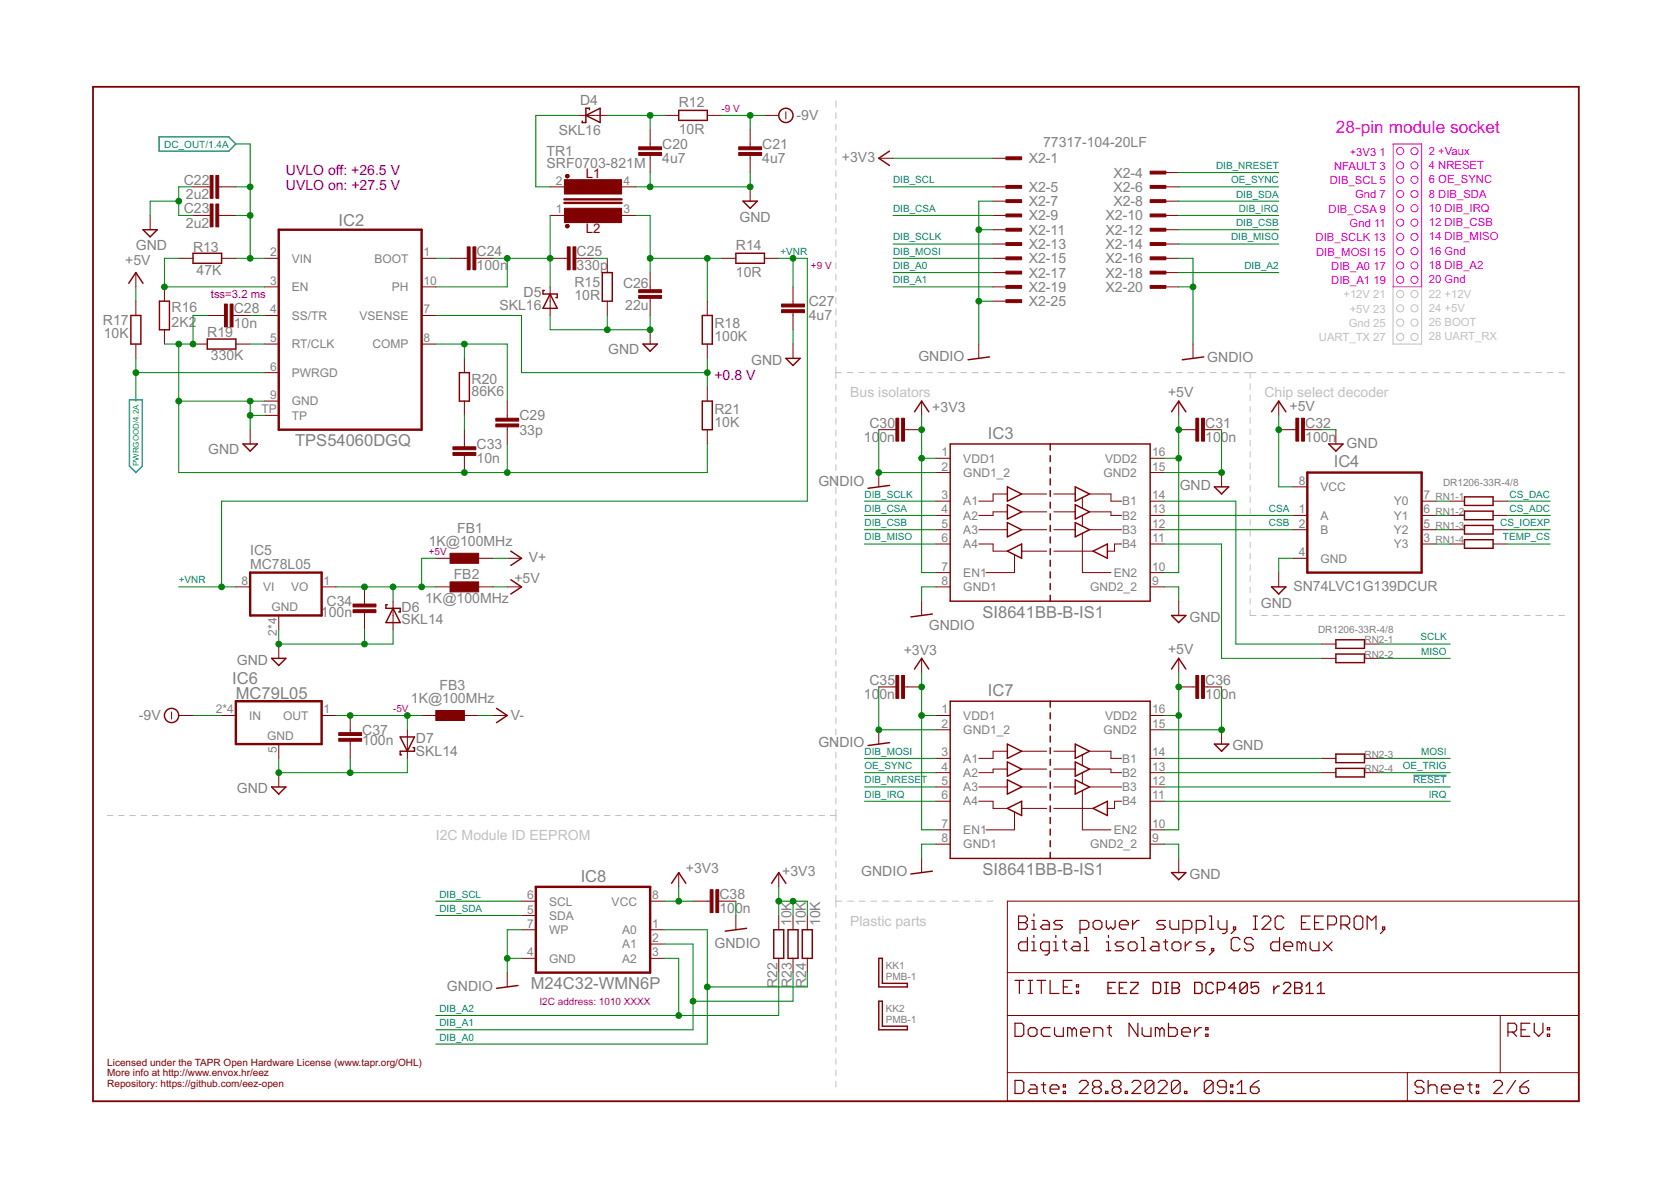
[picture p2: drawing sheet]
<svg xmlns="http://www.w3.org/2000/svg" width="297mm" height="210mm" viewBox="0 0 297 210" stroke-linecap="round" stroke-linejoin="round" font-family="sans-serif">
<defs><g id="words">
<text font-size="3.1" fill="#f0f" x="237.5" y="23.7">28-pin module socket</text>
<g font-size="2.9" fill="#808080">
<text x="60.2" y="40.1">IC2</text>
<text x="52.5" y="79.2">TPS54060DGQ</text>
<text x="175.6" y="78.1">IC3</text>
<text x="237.1" y="83">IC4</text>
<text x="174.7" y="109.8">SI8641BB-B-IS1</text>
<text x="41.3" y="121.6">IC6</text>
<text x="41.9" y="124.2">MC79L05</text>
<text x="175.6" y="123.8">IC7</text>
<text x="174.7" y="155.5">SI8641BB-B-IS1</text>
<text x="103.2" y="156.8">IC8</text>
<text x="94.3" y="175.8">M24C32-WMN6P</text>
</g>
<g font-size="2.5" fill="#808080">
<text x="99.3" y="23.9">SKL16</text>
<text x="103.1" y="18.6">D4</text>
<text x="120.7" y="23.8">10R</text>
<text x="120.7" y="19">R12</text>
<text x="141.6" y="21.4">-9V</text>
<text x="97.2" y="29.8">SRF0703-821M</text>
<text x="97.2" y="27.7">TR1</text>
<text x="117.7" y="29">4u7</text>
<text x="117.7" y="26.5">C20</text>
<text x="135.5" y="29">4u7</text>
<text x="135.5" y="26.5">C21</text>
<text x="149.7" y="28.8">+3V3</text>
<text x="182.9" y="29">X2-1</text>
<text x="185.4" y="26.1">77317-104-20LF</text>
<text x="32.7" y="32.8">C22</text>
<text x="33.1" y="35.4">2u2</text>
<text x="182.9" y="34.1">X2-5</text>
<text x="197.9" y="31.6">X2-4</text>
<text x="197.9" y="34.1">X2-6</text>
<text x="32.7" y="37.9">C23</text>
<text x="33.1" y="40.4">2u2</text>
<text x="131.4" y="39.4">GND</text>
<text x="182.9" y="36.6">X2-7</text>
<text x="182.9" y="39.2">X2-9</text>
<text x="182.9" y="41.7">X2-11</text>
<text x="196.5" y="39.2">X2-10</text>
<text x="196.5" y="41.7">X2-12</text>
<text x="197.9" y="36.6">X2-8</text>
<text x="22.2" y="47.2">+5V</text>
<text x="24.1" y="44.5">GND</text>
<text x="34.3" y="44.7">R13</text>
<text x="84.7" y="45.5">C24</text>
<text x="102.5" y="45.5">C25</text>
<text x="130.8" y="44.4">R14</text>
<text x="182.9" y="44.3">X2-13</text>
<text x="182.9" y="46.8">X2-15</text>
<text x="196.5" y="44.3">X2-14</text>
<text x="196.5" y="46.8">X2-16</text>
<text x="34.9" y="48.8">47K</text>
<text x="84.7" y="48.1">100n</text>
<text x="93.1" y="52.8">D5</text>
<text x="102.1" y="53.3">10R</text>
<text x="102.1" y="51.1">R15</text>
<text x="102.5" y="48.1">330p</text>
<text x="110.7" y="51.2">C26</text>
<text x="130.8" y="49.2">10R</text>
<text x="182.9" y="49.3">X2-17</text>
<text x="182.9" y="51.9">X2-19</text>
<text x="196.5" y="49.3">X2-18</text>
<text x="196.5" y="51.9">X2-20</text>
<text x="18.3" y="57.7">R17</text>
<text x="18.4" y="60">10K</text>
<text x="30.5" y="58.1">2K2</text>
<text x="30.5" y="55.5">R16</text>
<text x="36.8" y="60">R19</text>
<text x="41.5" y="58.2">10n</text>
<text x="41.5" y="55.7">C28</text>
<text x="88.8" y="55">SKL16</text>
<text x="111.2" y="55">22u</text>
<text x="127" y="58.4">R18</text>
<text x="143.8" y="57">4u7</text>
<text x="143.8" y="54.4">C27</text>
<text x="182.9" y="54.4">X2-25</text>
<text x="37.5" y="64.1">330K</text>
<text x="108.1" y="62.9">GND</text>
<text x="127" y="60.6">100K</text>
<text x="133.5" y="64.8">GND</text>
<text x="163.3" y="64.2">GNDIO</text>
<text x="214.6" y="64.3">GNDIO</text>
<text x="83.8" y="70.4">86K6</text>
<text x="83.8" y="68.2">R20</text>
<text x="207.6" y="70.5">+5V</text>
<text x="92.3" y="77.3">33p</text>
<text x="92.3" y="74.7">C29</text>
<text x="127" y="75.9">10K</text>
<text x="127" y="73.6">R21</text>
<text x="154.6" y="76">C30</text>
<text x="165.7" y="73.2">+3V3</text>
<text x="214.2" y="76">C31</text>
<text x="229.2" y="73.1">+5V</text>
<text x="232" y="76">C32</text>
<text x="37" y="80.7">GND</text>
<text x="84.7" y="82.3">10n</text>
<text x="84.7" y="79.8">C33</text>
<text x="153.6" y="78.5">10</text>
<text x="156.3" y="78.5">0n</text>
<text x="214.2" y="78.5">100n</text>
<text x="232" y="78.5">100n</text>
<text x="239.4" y="79.6">GND</text>
<text x="145.5" y="86.4">GNDIO</text>
<text x="209.7" y="87.2">GND</text>
<text x="81.3" y="94.7">FB1</text>
<text x="44.5" y="101.1">MC78L05</text>
<text x="44.5" y="98.6">IC5</text>
<text x="76.2" y="97.1">1K@100MHz</text>
<text x="94" y="99.9">V+</text>
<text x="58.1" y="107.7">C34</text>
<text x="75.6" y="107.2">1K@100MHz</text>
<text x="80.7" y="102.9">FB2</text>
<text x="91.4" y="103.6">+5V</text>
<text x="224.1" y="108">GND</text>
<text x="229.9" y="105">SN74LVC1G139DCUR</text>
<text x="57.1" y="109.6">100n</text>
<text x="71.4" y="110.9">SKL14</text>
<text x="71.4" y="108.8">D6</text>
<text x="165.1" y="111.9">GNDIO</text>
<text x="211.4" y="110.5">GND</text>
<text x="42.1" y="118.2">GND</text>
<text x="160.7" y="116.4">+3V3</text>
<text x="207.6" y="116.2">+5V</text>
<text x="73" y="125">1K@100MHz</text>
<text x="78.1" y="122.6">FB3</text>
<text x="153.6" y="124.2">10</text>
<text x="154.6" y="121.7">C35</text>
<text x="156.3" y="124.2">0n</text>
<text x="214.2" y="124.2">100n</text>
<text x="214.2" y="121.7">C36</text>
<text x="24.7" y="128.1">-9V</text>
<text x="64.4" y="130.6">C37</text>
<text x="90.8" y="128.1">V-</text>
<text x="64.4" y="132.5">100n</text>
<text x="73.9" y="134.4">SKL14</text>
<text x="73.9" y="132.1">D7</text>
<text x="145.5" y="132.8">GNDIO</text>
<text x="219.1" y="133.4">GND</text>
<text x="42.1" y="141">GND</text>
<text x="121.9" y="155.1">+3V3</text>
<text x="139.1" y="155.6">+3V3</text>
<text x="153.1" y="155.6">GNDIO</text>
<text x="127.9" y="159.8">C38</text>
<text x="211.4" y="156.2">GND</text>
<text x="127.9" y="162.3">100n</text>
<text x="140.7" y="164.6" transform="rotate(-90 140.7 164.6)">10K</text>
<text x="143.3" y="164.6" transform="rotate(-90 143.3 164.6)">10K</text>
<text x="145.8" y="164.6" transform="rotate(-90 145.8 164.6)">10K</text>
<text x="127" y="168.4">GNDIO</text>
<text x="79.4" y="176">GNDIO</text>
<text x="138.2" y="175.5" transform="rotate(-90 138.2 175.5)">R22</text>
<text x="140.7" y="175.5" transform="rotate(-90 140.7 175.5)">R23</text>
<text x="143.3" y="175.5" transform="rotate(-90 143.3 175.5)">R24</text>
</g>
<g font-size="2.5" fill="#800080">
<text x="50.8" y="31.2">UVLO off: +26.5 V</text>
<text x="50.8" y="33.8">UVLO on: +27.5 V</text>
<text x="127" y="67.5">+0.8 V</text>
</g>
<g font-size="2.5" fill="#c0c0c0">
<text x="151.1" y="70.5">Bus isolators</text>
<text x="224.8" y="70.5">Chip select decoder</text>
<text x="77.5" y="149.3">I2C Module ID EEPROM</text>
<text x="151.1" y="164.5">Plastic parts</text>
</g>
<g font-size="2.3" fill="#800000">
<text x="104.1" y="31.6">L1</text>
<text x="104.1" y="41.5">L2</text>
</g>
<g font-size="2.1" fill="#808080">
<text x="98.8" y="32.9">2</text>
<text x="110.9" y="32.9">4</text>
<text x="98.8" y="37.9">1</text>
<text x="110.9" y="37.9">3</text>
<text x="48" y="45.6">2</text>
<text x="51.9" y="46.7">VIN</text>
<text x="66.6" y="46.7">BOOT</text>
<text x="75.3" y="45.6">1</text>
<text x="48" y="50.6">3</text>
<text x="51.9" y="51.7">EN</text>
<text x="69.6" y="51.7">PH</text>
<text x="75.3" y="50.6">10</text>
<text x="48" y="55.7">4</text>
<text x="51.9" y="56.8">SS/TR</text>
<text x="63.9" y="56.8">VSENSE</text>
<text x="75.3" y="55.7">7</text>
<text x="48" y="60.8">5</text>
<text x="48" y="65.9">6</text>
<text x="51.9" y="61.9">RT/CLK</text>
<text x="66.2" y="61.9">COMP</text>
<text x="75.3" y="60.8">8</text>
<text x="48" y="70.9">9</text>
<text x="51.9" y="67">PWRGD</text>
<text x="46.5" y="73.5">TP</text>
<text x="51.9" y="72.1">GND</text>
<text x="51.9" y="74.6">TP</text>
<text x="167.4" y="81.1">1</text>
<text x="167.4" y="83.6">2</text>
<text x="171.2" y="82.2">VDD1</text>
<text x="196.4" y="82.2">VDD2</text>
<text x="204.8" y="83.6">15</text>
<text x="204.8" y="81.1">16</text>
<text x="167.4" y="88.7">3</text>
<text x="171.2" y="84.8">GND1_2</text>
<text x="171.2" y="89.8">A1</text>
<text x="196.2" y="84.8">GND2</text>
<text x="199.5" y="89.8">B1</text>
<text x="204.8" y="88.7">14</text>
<text x="230.9" y="86.2">8</text>
<text x="234.7" y="87.3">VCC</text>
<text x="247.7" y="89.8">Y0</text>
<text x="253.1" y="88.7">7</text>
<text x="167.4" y="91.3">4</text>
<text x="167.4" y="93.8">5</text>
<text x="171.2" y="92.4">A2</text>
<text x="171.2" y="94.9">A3</text>
<text x="199.5" y="94.9">B3</text>
<text x="199.5" y="92.4">B2</text>
<text x="204.8" y="93.8">12</text>
<text x="204.8" y="91.3">13</text>
<text x="230.9" y="91.3">1</text>
<text x="230.9" y="93.8">2</text>
<text x="234.7" y="92.4">A</text>
<text x="234.7" y="94.9">B</text>
<text x="247.7" y="92.4">Y1</text>
<text x="247.7" y="94.9">Y2</text>
<text x="253.1" y="91.3">6</text>
<text x="253.1" y="93.8">5</text>
<text x="167.4" y="96.3">6</text>
<text x="167.4" y="101.4">7</text>
<text x="171.2" y="97.5">A4</text>
<text x="199.5" y="97.5">B4</text>
<text x="204.8" y="101.4">10</text>
<text x="204.8" y="96.3">11</text>
<text x="230.9" y="98.9">4</text>
<text x="234.7" y="100">GND</text>
<text x="247.7" y="97.5">Y3</text>
<text x="253.1" y="96.3">3</text>
<text x="42.9" y="104">8</text>
<text x="46.8" y="105.1">VI</text>
<text x="51.7" y="105.1">VO</text>
<text x="57.5" y="104">1</text>
<text x="167.4" y="104">8</text>
<text x="171.2" y="102.5">EN1</text>
<text x="171.2" y="105.1">GND1</text>
<text x="193.8" y="105.1">GND2_2</text>
<text x="198" y="102.5">EN2</text>
<text x="204.8" y="104">9</text>
<text x="48.3" y="108.6">GND</text>
<text x="49.2" y="113" transform="rotate(-90 49.2 113)">2*4</text>
<text x="38.4" y="126.8">2*4</text>
<text x="44.3" y="127.9">IN</text>
<text x="47.5" y="131.5">GND</text>
<text x="50.3" y="127.9">OUT</text>
<text x="57.5" y="126.8">1</text>
<text x="167.4" y="126.8">1</text>
<text x="167.4" y="129.3">2</text>
<text x="171.2" y="127.9">VDD1</text>
<text x="171.2" y="130.5">GND1_2</text>
<text x="196.2" y="130.5">GND2</text>
<text x="196.4" y="127.9">VDD2</text>
<text x="204.8" y="129.3">15</text>
<text x="204.8" y="126.8">16</text>
<text x="49.2" y="133.8" transform="rotate(-90 49.2 133.8)">5</text>
<text x="167.4" y="134.4">3</text>
<text x="167.4" y="137">4</text>
<text x="171.2" y="135.5">A1</text>
<text x="199.5" y="135.5">B1</text>
<text x="204.8" y="137">13</text>
<text x="204.8" y="134.4">14</text>
<text x="167.4" y="139.5">5</text>
<text x="167.4" y="142">6</text>
<text x="171.2" y="138.1">A2</text>
<text x="171.2" y="140.6">A3</text>
<text x="171.2" y="143.2">A4</text>
<text x="199.5" y="143.2">B4</text>
<text x="199.5" y="140.6">B3</text>
<text x="199.5" y="138.1">B2</text>
<text x="204.8" y="142">11</text>
<text x="204.8" y="139.5">12</text>
<text x="167.4" y="147.1">7</text>
<text x="167.4" y="149.7">8</text>
<text x="171.2" y="148.2">EN1</text>
<text x="198" y="148.2">EN2</text>
<text x="204.8" y="149.7">9</text>
<text x="204.8" y="147.1">10</text>
<text x="171.2" y="150.8">GND1</text>
<text x="193.8" y="150.8">GND2_2</text>
<text x="93.7" y="159.8">6</text>
<text x="97.6" y="160.9">SCL</text>
<text x="108.7" y="160.9">VCC</text>
<text x="115.9" y="159.8">8</text>
<text x="93.7" y="162.4">5</text>
<text x="93.7" y="164.9">7</text>
<text x="97.6" y="163.5">SDA</text>
<text x="97.6" y="166">WP</text>
<text x="110.6" y="166">A0</text>
<text x="115.9" y="164.9">1</text>
<text x="115.9" y="167.4">2</text>
<text x="93.7" y="170">4</text>
<text x="97.6" y="171.1">GND</text>
<text x="110.6" y="171.1">A2</text>
<text x="110.6" y="168.6">A1</text>
<text x="115.9" y="170">3</text>
</g>
<g font-size="2" fill="#f0f">
<text x="239.9" y="27.6">+3V3</text>
<text x="245.2" y="27.6">1</text>
<text x="254" y="27.5">2 +Vaux</text>
<text x="236.4" y="32.7">DIB_SCL 5</text>
<text x="237.2" y="30.2">NFAULT 3</text>
<text x="240.9" y="35.3">Gnd 7</text>
<text x="254" y="32.6">6 OE_SYNC</text>
<text x="254" y="35.1">8 DIB_SDA</text>
<text x="254" y="30">4 NRESET</text>
<text x="236.2" y="37.8">DIB_CSA 9</text>
<text x="239.9" y="40.3">Gnd 11</text>
<text x="254" y="37.7">10 DIB_IRQ</text>
<text x="254" y="40.2">12 DIB_CSB</text>
<text x="233.9" y="42.9">DIB_SCLK 13</text>
<text x="234" y="45.4">DIB_MOSI 15</text>
<text x="236.6" y="48">DIB_A0</text>
<text x="244.1" y="48">17</text>
<text x="254" y="45.3">16 Gnd</text>
<text x="254" y="42.7">14 DIB_MISO</text>
<text x="254" y="47.8">18 DIB_A2</text>
<text x="236.6" y="50.5">DIB_A1</text>
<text x="244.1" y="50.5">19</text>
<text x="254" y="50.4">20 Gnd</text>
</g>
<text font-size="2" fill="#800080" x="37.5" y="52.9">tss=3.2 ms</text>
<g font-size="2" fill="#c0c0c0">
<text x="238.8" y="53">+12V 21</text>
<text x="254" y="52.9">22 +12V</text>
<text x="239.8" y="58.1">Gnd 25</text>
<text x="239.9" y="55.6">+5V 23</text>
<text x="254" y="55.4">24 +5V</text>
<text x="254" y="58">26 BOOT</text>
<text x="234.4" y="60.7">UART_TX 27</text>
<text x="254" y="60.5">28 UART_RX</text>
</g>
<g font-size="1.8" fill="#800080">
<text x="128.3" y="19.9">-9 V</text>
<text x="144.1" y="47.8">+9 V</text>
<text x="76.2" y="98.6">+5V</text>
<text x="69.9" y="126.5">-5V</text>
<text x="95.9" y="178.6">I2C address: 1010 XXXX</text>
</g>
<g font-size="1.8" fill="#008080">
<text x="29.2" y="26.2">DC_OUT/1.4A</text>
<text x="158.7" y="32.6">DIB_SCL</text>
<text x="216.2" y="30">DIB_NRESET</text>
<text x="218.8" y="32.6">OE_SYNC</text>
<text x="219.7" y="35.1">DIB_SDA</text>
<text x="158.7" y="37.7">DIB_CSA</text>
<text x="219.7" y="40.2">DIB_CSB</text>
<text x="220.2" y="37.7">DIB_IRQ</text>
<text x="138.7" y="45.3">+VNR</text>
<text x="158.7" y="47.8">DIB_A0</text>
<text x="158.7" y="42.7">DIB_SCLK</text>
<text x="158.7" y="45.3">DIB_MOSI</text>
<text x="218.8" y="42.7">DIB_MISO</text>
<text x="221.2" y="47.8">DIB_A2</text>
<text x="158.7" y="50.4">DIB_A1</text>
<text x="153.7" y="88.4">DIB_SCLK</text>
<text x="268.3" y="88.4">CS_DAC</text>
<text x="153.7" y="91">DIB_CSA</text>
<text x="153.7" y="93.5">DIB_CSB</text>
<text x="225.6" y="91">CSA</text>
<text x="225.6" y="93.5">CSB</text>
<text x="266.7" y="93.5">CS_IOEXP</text>
<text x="268.3" y="91">CS_ADC</text>
<text x="153.7" y="96.1">DIB_MISO</text>
<text x="267.2" y="96.1">TEMP_CS</text>
<text x="31.8" y="103.7">+VNR</text>
<text x="252.5" y="113.8">SCLK</text>
<text x="252.6" y="116.4">MISO</text>
<text x="153.7" y="134.1">DIB_MOSI</text>
<text x="153.7" y="136.7">OE_SYNC</text>
<text x="249.3" y="136.7">OE_TRIG</text>
<text x="252.6" y="134.1">MOSI</text>
<text x="153.7" y="141.8">DIB_IRQ</text>
<text x="153.7" y="139.2">DIB_NRESET</text>
<text x="251.2" y="139.2">RESET</text>
<text x="254" y="141.8">IRQ</text>
<text x="78.1" y="159.5">DIB_SCL</text>
<text x="78.1" y="162.1">DIB_SDA</text>
<text x="78.1" y="179.9">DIB_A2</text>
<text x="78.1" y="184.9">DIB_A0</text>
<text x="78.1" y="182.4">DIB_A1</text>
</g>
<g font-size="1.8" fill="#808080">
<text x="255.2" y="88.9">RN1-1</text>
<text x="256.5" y="86.4">DR1206-33R-4/8</text>
<text x="255.2" y="91.5">RN1-2</text>
<text x="255.2" y="94">RN1-3</text>
<text x="255.2" y="96.6">RN1-4</text>
<text x="234.3" y="112.4">DR1206-33R-4/8</text>
<text x="242.6" y="114.3">RN2-1</text>
<text x="242.6" y="116.9">RN2-2</text>
<text x="242.6" y="134.7">RN2-3</text>
<text x="242.6" y="137.2">RN2-4</text>
<text x="157.5" y="172.2">KK1</text>
<text x="157.5" y="174.1">PMB-1</text>
<text x="157.5" y="179.9">KK2</text>
<text x="157.5" y="181.8">PMB-1</text>
</g>
<g font-size="1.8" fill="#800000">
<text x="19.1" y="189.4">Licensed under the TAPR Open Hardware License (www.tapr.org/OHL)</text>
<text x="19.1" y="191.3">More info at http://www.envox.hr/eez</text>
<text x="19.1" y="193.2">Repository: https://github.com/eez-open</text>
</g>
<text font-size="1.4" fill="#008080" x="24.7" y="82.9" transform="rotate(-90 24.7 82.9)">PWRGOOD/4.2A</text>
</g></defs>
<g fill="none" stroke="#c0c0c0" stroke-width=".18">
<path d="M148.6 18v1M148.6 20v1.1M148.6 22.1v1M148.6 24.1v1.1M148.6 26.2v1M148.6 28.2v1.1M148.6 30.3v1M148.6 32.3v1.1M148.6 34.4v1M148.6 36.4v1.1M148.6 38.5v1M148.6 40.6v1"/>
<path d="M148.6 42.6v1M148.6 44.6v1.1M148.6 46.7v1.1M148.6 48.7v1.1M148.6 50.8v1.1M148.6 52.9v1M148.6 54.9v1.1M148.6 57v1M148.6 59v1.1M247.6 51v10.2h5.1v-10.2M148.6 61.1v1M148.6 63.1v1.1"/>
<path d="M148.6 65.2v2.1M148.6 68.3v1M148.6 70.3v1.1M148.6 72.3v1.1M148.6 74.4v1M148.6 76.4v1.1M148.6 78.5v1M148.6 66.2h1M150.6 66.2h1M152.6 66.2h1M154.6 66.2h1.1M156.7 66.2h1"/>
<path d="M158.7 66.2h1M160.7 66.2h1M162.7 66.2h1M164.7 66.2h1.1M166.8 66.2h1M168.8 66.2h1M170.8 66.2h1M172.8 66.2h1M174.8 66.2h1M176.8 66.2h1M178.9 66.2h1M180.9 66.2h1"/>
<path d="M182.9 66.2h1M184.9 66.2h1M186.9 66.2h1M188.9 66.2h1M191 66.2h1M193 66.2h1M195 66.2h1M197 66.2h1M199 66.2h1M201 66.2h1.1M203.1 66.2h1M205.1 66.2h1"/>
<path d="M207.1 66.2h1M209.1 66.2h1M211.1 66.2h1.1M213.1 66.2h1.1M215.2 66.2h1M217.2 66.2h1M219.2 66.2h1M221.2 66.2h2.1M222.2 66.2v1M222.2 68.2v1M222.2 70.2v1M222.2 72.2v1.1"/>
<path d="M222.2 74.3v1M222.2 76.3v1M222.2 78.3v1M224.3 66.2h1M226.3 66.2h1M228.3 66.2h1.1M230.4 66.2h1M232.4 66.2h1M234.4 66.2h1.1M236.5 66.2h1M238.5 66.2h1M240.5 66.2h1.1"/>
<path d="M242.5 66.2h1.1M244.6 66.2h1M246.6 66.2h1M248.6 66.2h1.1M250.7 66.2h1M252.7 66.2h1M254.7 66.2h1.1M256.8 66.2h1M258.8 66.2h1M260.8 66.2h1.1M262.8 66.2h1.1M264.9 66.2h1"/>
<path d="M266.9 66.2h1M268.9 66.2h1.1M271 66.2h1M273 66.2h1M275 66.2h1.1M277.1 66.2h1M148.6 80.5v1.1M148.6 82.6v1M148.6 84.6v1.1M148.6 86.7v1M148.6 88.7v1M148.6 90.7v1.1"/>
<path d="M148.6 92.8v1M148.6 94.8v1.1M148.6 96.9v1M148.6 98.9v1.1M222.2 80.3v1M222.2 82.3v1M222.2 84.3v1M222.2 86.3v1M222.2 88.3v1M222.2 90.3v1M222.2 92.3v1M222.2 94.3v1"/>
<path d="M222.2 96.3v1M222.2 98.3v1.1M148.6 101v1M148.6 103v1.1M148.6 105.1v1M148.6 107.1v1M148.6 109.2v1M148.6 111.2v1M148.6 113.2v1.1M148.6 115.3v1M148.6 117.3v1.1M148.6 119.4v1"/>
<path d="M222.2 100.4v1M222.2 102.4v1M222.2 104.4v1M222.2 106.4v1M222.2 108.4v1h1.1M224.3 109.4h1M226.3 109.4h1M228.3 109.4h1.1M230.4 109.4h1M232.4 109.4h1M234.4 109.4h1.1M236.5 109.4h1"/>
<path d="M238.5 109.4h1M240.5 109.4h1.1M242.5 109.4h1.1M244.6 109.4h1M246.6 109.4h1M248.6 109.4h1.1M250.7 109.4h1M252.7 109.4h1M254.7 109.4h1.1M256.8 109.4h1M258.8 109.4h1M260.8 109.4h1.1"/>
<path d="M262.8 109.4h1.1M264.9 109.4h1M266.9 109.4h1M268.9 109.4h1.1M271 109.4h1M273 109.4h1M275 109.4h1.1M277.1 109.4h1M148.6 121.4v1M148.6 123.5v1M148.6 125.5v1M148.6 127.6v1"/>
<path d="M148.6 129.6v1M148.6 131.6v1.1M148.6 133.7v1M148.6 135.7v1.1M148.6 137.8v1M148.6 139.8v1M19.1 144.9h1M21.1 144.9h1M23.1 144.9h1M25.1 144.9h1M27.1 144.9h1M29.1 144.9h1"/>
<path d="M31.1 144.9h1M33.1 144.9h1M35.1 144.9h1.1M37.1 144.9h1M39.2 144.9h1M41.1 144.9h1.1M43.2 144.9h1M45.2 144.9h1M47.2 144.9h1M49.2 144.9h1M51.2 144.9h1M53.2 144.9h1"/>
<path d="M55.2 144.9h1M57.2 144.9h1M59.2 144.9h1M61.2 144.9h1.1M63.2 144.9h1.1M65.3 144.9h1M67.3 144.9h1M69.3 144.9h1M71.3 144.9h1M73.3 144.9h1M75.3 144.9h1M77.3 144.9h1"/>
<path d="M79.3 144.9h1M81.3 144.9h1M83.3 144.9h1M85.3 144.9h1M87.3 144.9h1M89.3 144.9h1.1M91.4 144.9h1M93.4 144.9h1M95.4 144.9h1M97.4 144.9h1M99.4 144.9h1M101.4 144.9h1"/>
<path d="M103.4 144.9h1M105.4 144.9h1M107.4 144.9h1M109.4 144.9h1M111.4 144.9h1M113.5 144.9h.9M115.4 144.9h1.1M117.5 144.9h1M119.5 144.9h1M121.5 144.9h1M123.5 144.9h1M125.5 144.9h1"/>
<path d="M127.5 144.9h1M129.5 144.9h1M131.5 144.9h1M133.5 144.9h1M135.5 144.9h1M137.5 144.9h1.1M139.6 144.9h.9M141.6 144.9h1M143.6 144.9h1M145.6 144.9h1M147.6 144.9h1M148.6 141.9v1"/>
<path d="M148.6 143.9v2.1M148.6 147v1M148.6 149v1M148.6 151v1.1M148.6 153.1v1M148.6 155.1v1M148.6 157.1v1.1M148.6 159.2v2M148.6 162.2v1M148.6 164.2v1M148.6 166.2v1M148.6 168.2v1"/>
<path d="M148.6 170.2v1M148.6 172.2v1M148.6 174.2v1M148.6 176.2v1M148.6 178.2v1M148.6 160.2h1M150.7 160.2h1M152.7 160.2h1.1M154.8 160.2h1.1M156.8 160.2h1.1M158.9 160.2h1.1M161 160.2h1.1"/>
<path d="M163 160.2h1.1M165.1 160.2h1.1M167.2 160.2h1.1M169.2 160.2h1.1M171.3 160.2h1.1M173.4 160.2h1.1M175.5 160.2h1M148.6 180.2v1M148.6 182.2v1M148.6 184.2v1M148.6 186.2v1M148.6 188.2v1"/>
<path d="M148.6 190.2v1M148.6 192.2v1"/>
<circle cx="248.9" cy="54.8" r=".64"/>
<circle cx="248.9" cy="57.3" r=".64"/>
<circle cx="248.9" cy="52.3" r=".64"/>
<circle cx="248.9" cy="59.9" r=".64"/>
<circle cx="251.4" cy="52.3" r=".64"/>
<circle cx="251.4" cy="54.8" r=".64"/>
<circle cx="251.4" cy="59.9" r=".64"/>
<circle cx="251.4" cy="57.3" r=".64"/>
</g>
<g fill="none" stroke="#800000" stroke-width=".21">
<path d="M180.4 174.2h1.6M181.1 162.8h1.1l.4 .4v.4l-.4 .4 .4 .4v.4l-.4 .4h-1.1zM181.1 164h1.1M181.2 174.2v2.4M182.6 166.6v2.4h-1.1l-.4-.4v-.8l.4-.4h1.1M182.8 174.2h.8M182.8 176.6h.8M183.2 174.2v2.4M183.4 165.2h.8M183.4 163.6h.4v1.6M183.4 167.4h.4v1.6M183.4 169h.8"/>
<path d="M183.8 162.4v.4M183.8 166.2v.4M184.3 174.2h1.6M185.1 174.2v2.4M185.4 163.6h.7l.4 .4v1.2h-1.1l-.4-.4 .4-.4h1.1M186.5 169h-1.1l-.4-.4v-.8l.4-.4h1.1v2l-.4 .3h-.4M186.7 174.2v2.4h1.5M187.3 169h.8M187.3 167.4h.4v1.6M187.7 166.2v.4M188.9 163.6h-1.2l-.4 .4 .4 .4h.8l.4 .4-.4 .4h-1.2M188.9 167.4h.8"/>
<path d="M189 175.4h.8M189.3 167v1.6l.4 .4M190.6 174.2h-1.6v2.4h1.6M190.8 167.4h.8l.4 .4v1.2h-1.2l-.4-.4 .4-.4h1.2M191.3 176.2h.4v.4h-.4zM191.3 175h.4v.4h-.4zM192 165.2h1.1l.4-.4v-.8l-.4-.4h-1.1v2.3M192.8 169h.7M192.8 166.6h.3v2.4M194.3 164l.4-.4h.8l.4 .4v.8l-.4 .4h-.8l-.4-.4zM196.7 163.6v1.2l.3 .4 .4-.4 .4 .4 .4-.4v-1.2M196.7 169h.7"/>
<path d="M196.7 167.4h.3v1.6M197 166.2v.4M199 164.4h1.6v-.4l-.4-.4h-.8l-.4 .4v.8l.4 .4h.8M199.8 167.4h-1.2l-.4 .4 .4 .4h.8l.4 .4-.4 .4h-1.2M200.9 167.4h.8l.4 .4v.8l-.4 .4h-.8l-.3-.4v-.8zM201.3 163.6v1.6M202.5 163.6h-.4l-.8 .8M202.9 169h.8M202.9 166.6h.4v2.4M204.9 167.4h.7l.4 .4v1.2h-1.1l-.5-.4 .5-.4h1.1M206.8 167.4h.8M207.2 163.6h-1.2l-.4 .4 .4 .4h.8l.4 .4-.4 .4h-1.2"/>
<path d="M207.2 167v1.6l.4 .4M208 163.6v1.2l.3 .4h1.2v-1.6M208.3 167.8l.4-.4h.8l.4 .4v.8l-.4 .4h-.8l-.4-.4zM210.3 165.2h1.2l.4-.4v-.8l-.4-.4h-1.2v2.3M210.7 167.4v1.6M211.9 167.4h-.4l-.8 .8M212.6 165.2h1.2l.4-.4v-.8l-.4-.4h-1.2v2.3M214.2 167.4h-1.2l-.4 .4 .4 .4h.8l.4 .4-.4 .4h-1.2M215 162.8h.4v2.4M215 165.2h.8M215.4 168.6h.4v.4h-.4zM215.8 169l-.8 .7"/>
<path d="M216.5 163.6v1.2l.4 .4h1.2M218.1 163.6v1.9l-.4 .4h-.4M219.3 164.8h.3v.4h-.3zM219.6 165.2l-.7 .7M220.4 167l-.4-.4h-.7l-.4 .4v1.6l.4 .4h.7l.4-.4M222.8 162.8h.7M222.8 165.2h.7M222.8 167l-.4-.4h-.8l-.4 .4v.4l.4 .4h.8l.4 .4v.4l-.4 .4h-.8l-.4-.4M223.2 162.8v2.4M224.3 163.2l.4-.4h.8l.4 .4v.4l-1.6 1.6h1.6M227.5 166.6v2.4h-1.2l-.4-.4v-.8l.4-.4h1.2M228.2 163.2l-.4-.4h-.7l-.4 .4v1.6l.4 .4h.7l.4-.4"/>
<path d="M228.2 168.2h1.6v-.4l-.4-.4h-.8l-.4 .4v.8l.4 .4h.8M231.4 164h.7M231.4 167.8v1.2M231.4 167.8l-.5-.4h-.3v1.6M231.4 167.8l.3-.4 .4 .4v1.2M232.9 162.8h-1.5v2.4h1.5M232.9 167.4v1.2l.4 .4h1.2v-1.6M233.7 164h.8M235.2 162.8h-1.5v2.4h1.5M235.2 167.4l1.6 1.6M236 164.4h1.2l.4-.4v-.8l-.4-.4h-1.2v2.4M236.8 167.4l-1.6 1.6"/>
<path d="M238.4 164.4h1.1l.4-.4v-.8l-.4-.4h-1.1v2.4M239.1 164.4l.8 .8M241.1 162.8h.8l.4 .4v1.6l-.4 .4h-.8l-.4-.4v-1.6zM243 165.2v-2.4l.8 .8 .8-.8v2.4M245.8 164.8h.3v.4h-.3zM246.1 165.2l-.7 .7M180.4 181.9h1.2l.4 .3v1.6l-.4 .4h-1.2zM180.4 192h1.2l.4 .4v1.6l-.4 .4h-1.2zM182.8 183l.4-.4h.7l.4 .4v.8l-.4 .4h-.7l-.4-.4zM183.2 192.8h.7l.4 .4v1.2h-1.1l-.4-.4 .4-.4h1.1M185.1 192.8h.8M185.5 192.4v1.6l.4 .4"/>
<path d="M186.7 193.6h1.5v-.4l-.4-.4h-.8l-.3 .4v.8l.3 .4h.8M186.7 182.6h-1.2l-.4 .4v.8l.4 .4h1.2M187.5 182.6v1.2l.3 .4h1.2v-1.6M189 194h.4v.4h-.4zM189 192.8h.4v.4h-.4zM190.6 183l-.4-.4h-.4v1.6M190.6 183l.4-.4 .3 .4v1.2M190.6 183v1.2M191.9 192.4l.4-.4h.7l.4 .4v.4l-1.5 1.6h1.5M192.1 183.4h1.6v-.4l-.4-.4h-.8l-.4 .4v.8l.4 .4h.8M194.5 184.2v-1.6h1.1l.4 .4v1.2M194.6 193.2l-.4 .4v.4l.4 .4h.8l.3-.4v-.4l-.3-.4"/>
<path d="M194.6 193.2l-.4-.4v-.4l.4-.4h.8l.3 .4v.4l-.3 .4M194.6 193.2h.8M196.5 194h.4v.4h-.4zM196.8 182.6h.8M197.2 182.2v1.6l.4 .4M198.1 193.2l-.4 .4v.4l.4 .4h.8l.4-.4v-.4l-.4-.4M198.1 193.2l-.4-.4v-.4l.4-.4h.8l.4 .4v.4l-.4 .4M198.1 193.2h.8M200 194h.4v.4h-.4zM201.2 192.4l.4-.4h.8l.4 .4v.4l-1.6 1.6h1.6M202.3 181.9v2.3l-1.6-2.3v2.3M203 182.6v1.2l.4 .4h1.2v-1.6"/>
<path d="M205.1 192.4v1.6l-.4 .4h-.8l-.3-.4M205.1 192.4l-.4-.4h-.8l-.3 .4v1.6M205.1 192.4l-1.5 1.6M205.9 192.4l.4-.4h.8l.4 .4v.4l-1.6 1.6h1.6M206.2 183l-.4-.4h-.4v1.6M206.2 183v1.2M206.2 183l.3-.4 .4 .4v1.2M207.7 181.9v2.3h1.2l.4-.4v-.8l-.4-.4h-1.2M209.8 192.4v1.6l-.4 .4h-.8l-.4-.4M209.8 192.4l-.4-.4h-.8l-.4 .4v1.6M209.8 192.4l-1.6 1.6M210.1 183.4h1.5v-.4l-.4-.4h-.8l-.3 .4v.8l.3 .4h.8"/>
<path d="M210.6 194h.4v.4h-.4zM212.4 182.6v1.6M213.6 182.6h-.4l-.8 .8M214.3 183.8h.4v.4h-.4zM214.3 182.6h.4v.4h-.4zM215.6 192.4v1.6l-.4 .4h-.7l-.4-.4M215.6 192.4l-.4-.4h-.7l-.4 .4v1.6M215.6 192.4l-1.5 1.6M218 193.2h-1.2l-.4-.4v-.4l.4-.4h.8l.4 .4v1.6l-.4 .4h-.8l-.4-.4M218.8 194h.3v.4h-.3zM218.8 192.8h.3v.4h-.3zM219.9 194.4h1.6"/>
<path d="M219.9 192.8l.8-.8v2.4M222.3 193.2h1.1l.4 .4v.4l-.4 .4h-.7l-.4-.4zM223.8 192l-.8 .4-.7 .8M253.1 192.4l-.4-.4h-.8l-.4 .4v.4l.4 .4h.8l.4 .4v.4l-.4 .4h-.8l-.4-.4M253.9 193.2l.4-.4h.8l.3 .4v1.2M253.9 192v2.4M256.2 193.6h1.6v-.4l-.4-.4h-.8l-.4 .4v.8l.4 .4h.8M258.6 193.6h1.5v-.4l-.4-.4h-.7l-.4 .4v.8l.4 .4h.7M260.9 192.8h.8M261.3 192.4v1.6l.4 .4M262.4 194h.4v.4h-.4zM262.4 192.8h.4v.4h-.4z"/>
<path d="M265.5 192.4l.4-.4h.8l.4 .4v.4l-1.6 1.6h1.6M268.1 183.4h1.1l.4-.4v-.8l-.4-.3h-1.1v2.3M268.8 183.4l.8 .8M269.4 192l-1.6 2.4M270.2 193.2h1.2l.3 .4v.4l-.3 .4h-.8l-.4-.4zM270.4 183h.8M271.7 192l-.7 .4-.8 .8M271.9 181.9h-1.5v2.3h1.5M272.7 181.9v1.5l.8 .8 .8-.8v-1.5M275.1 183.8h.4v.4h-.4zM275.1 182.6h.4v.4h-.4z"/>
</g>
<g fill="none" stroke="#800000" stroke-width=".25">
<path d="M104.8 19.5v-.3h-.7v2.6h-.6v-.3M120.6 19.6h5.1v1.8h-5.1zM100.6 31.3l.2 .3M100.6 31.3h.5M100.7 40h.3M100.7 31.1h.3M100.7 31.1l-.1 .2M100.7 31.5h.3M101 31.1l.1 .3-.2 .2M104.1 20.5l2.6-1.3v2.6zM132.1 35.8h2.5l-1.3 1.2zM158.1 26.9l-1.9 1.2 1.9 1.3"/>
<path d="M22.9 50.4l1.3-1.9 1.2 1.9M23.3 56.1h1.7v5.1h-1.7zM25.4 40.8h2.6l-1.3 1.3zM28.3 53.5h1.8v5.1h-1.8zM34.3 45h5.1v1.8h-5.1zM96.8 51.6h-.3v.7h2.6v.6h-.3M97.8 52.3l1.3 2.5h-2.6zM100.6 40.2h.5M100.7 40.4h.3M107.1 48.5h1.7v5h-1.7zM124.8 56.1h1.8v5.1h-1.8zM130.8 45h5.1v1.8h-5.1z"/>
<path d="M36.9 60.3h5v1.7h-5zM43.2 78.9h2.5l-1.2 1.3zM81.7 66.2h1.7v5.1h-1.7zM114.3 61.2h2.5l-1.2 1.2zM124.8 71.3h1.8v5.1h-1.8zM139.7 63.7h2.5l-1.2 1.3zM162.6 73.2l1.2-1.9 1.3 1.9M168.9 78.9h35.5v27.9h-35.5zM175.9 63.4l-3.8 .5M186.7 78.9v1.1M208.3 73.2l1.2-1.9 1.3 1.9M214 63.4l-3.8 .5"/>
<path d="M226 73.2l1.3-1.9 1.3 1.9M236.2 78.9h2.5l-1.2 1.3zM90.8 98l1.9 1.2-1.9 1.3M158.1 86.3l-3.8 .5M179.1 86.5l2.5 1.3-2.5 1.3zM179.1 89.7l2.5 1.3-2.5 1.2zM179.1 92.9l2.5 1.2-2.5 1.3zM179.1 98l2.5-1.3v2.5zM186.7 81v1M186.7 83.1v1M186.7 85.1v1.1M186.7 87.2v1"/>
<path d="M186.7 89.3v1M186.7 91.3v1.1M186.7 93.4v1M186.7 95.4v1.1M186.7 97.5v1.1M186.7 99.6v1M191.1 86.5l2.6 1.3-2.6 1.3zM191.1 89.7l2.6 1.3-2.6 1.2zM191.1 92.9l2.6 1.2-2.6 1.3zM194.3 98l2.5-1.3v2.5zM215.9 86.5h2.5l-1.3 1.3zM260.3 90.8h5.1v1.6h-5.1z"/>
<path d="M260.3 88.3h5.1v1.5h-5.1zM260.3 93.4h5.1v1.5h-5.1zM260.3 95.9h5.1v1.6h-5.1zM48.3 117h2.5l-1.2 1.3zM68.9 107.5h-.3v.6h2.5v.7h-.2M69.9 108.1l1.2 2.6h-2.5zM90.8 103l1.9 1.3-1.9 1.3M162.6 118.9l1.2-1.9 1.3 1.9M165.7 109.1l-3.8 .5M186.7 101.6v1.1M186.7 103.7v1.1M186.7 105.8v1"/>
<path d="M208.3 109.4h2.5l-1.3 1.3zM208.3 118.9l1.2-1.9 1.3 1.9M226 104.3h2.6l-1.3 1.3zM237.5 113.7h5v1.5h-5zM237.5 116.2h5v1.6h-5zM48.3 139.9h2.5l-1.2 1.2zM71.1 131h2.6l-1.3 2.5zM73.4 132.9h.3v.6h-2.6v.7h.3M88.3 125.9l1.9 1.3-1.9 1.2M158.1 132l-3.8 .5M168.9 124.6h35.5v28h-35.5zM179.1 132.2l2.5 1.3-2.5 1.3z"/>
<path d="M179.1 135.4l2.5 1.3-2.5 1.3zM179.1 138.6l2.5 1.3-2.5 1.2zM186.7 124.6v1.1M186.7 126.7v1.1M186.7 128.8v1M186.7 130.8v1.1M186.7 132.9v1.1M186.7 135v1M186.7 137v1.1M186.7 139.1v1.1M191.1 132.2l2.6 1.3-2.6 1.3zM191.1 135.4l2.6 1.3-2.6 1.3z"/>
<path d="M191.1 138.6l2.6 1.3-2.6 1.2zM215.9 132.2h2.5l-1.3 1.3zM237.5 134h5v1.6h-5zM237.5 136.6h5v1.5h-5zM119.4 157l1.2-1.9 1.3 1.9M137.2 157l1.2-1.9 1.3 1.9M165.7 154.8l-3.8 .5M179.1 143.7l2.5-1.3v2.5zM186.7 141.2v1M186.7 143.2v1.1M186.7 145.3v1.1M186.7 147.4v1"/>
<path d="M186.7 149.4v1.1M186.7 151.5v1.1M194.3 143.7l2.5-1.3v2.5zM208.3 155.1h2.5l-1.3 1.3zM92.1 175.2l-3.8 .5M132.7 165l-3.8 .5M137.5 165.2h1.8v5.1h-1.8zM140.1 165.2h1.8v5.1h-1.8zM142.6 165.2h1.8v5.1h-1.8zM156.2 170.3h.6v4.5h4.5v.6h-5.1zM156.2 177.9h.6v4.5h4.5v.6h-5.1z"/>
<circle cx="139.7" cy="20.5" r="1.27"/>
<circle cx="100.8" cy="40.2" r=".26"/>
<circle cx="30.5" cy="127.2" r="1.27"/>
</g>
<g fill="none" stroke="#800000" stroke-width=".18">
<path d="M139.7 19.9v1.2M26.7 38.3v2.5M34.3 33.2h3.1M34.3 38.3h3.1M38.9 33.2h3M38.9 38.3h3M97.8 33.2h2.5M97.8 38.3h2.5M102.9 20.5h5M110.5 33.2h2.5M110.5 38.3h2.5M115.6 23.1v3"/>
<path d="M115.6 27.6v3.1M118.1 20.5h2.5M125.7 20.5h2.6M133.3 23.1v3M133.3 27.6v3.1M133.3 33.2v2.6M135.9 20.5h2.5M156.2 28.1h2.5M176.5 28.1h2.6M176.5 33.2h2.6M176.5 35.8h2.6M176.5 38.3h2.6"/>
<path d="M207 30.7h2.5M207 33.2h2.5M207 35.8h2.5M207 38.3h2.5M24.2 48.5v2.5M24.2 53.5v2.6M29.2 51v2.5M29.2 58.6v2.6M31.8 45.9h2.5M36.9 56.1h3M39.4 45.9h2.5M41.4 56.1h3.1"/>
<path d="M47 45.9h2.6M47 51h2.6M47 56.1h2.6M75 45.9h2.5M75 51h2.5M75 56.1h2.5M80 45.9h3.1M84.6 45.9h3M97.8 45.9h3M97.8 51v5.1M102.4 45.9h3M107.9 45.9v2.6"/>
<path d="M107.9 53.5v2.6M115.6 48.5v3M115.6 53v3.1M115.6 58.6v2.6M125.7 53.5v2.6M128.3 45.9h2.5M135.9 45.9h2.5M141 51v3M141 55.6v3M176.5 40.8h2.6M176.5 43.4h2.6M176.5 45.9h2.6"/>
<path d="M176.5 48.5h2.6M176.5 51h2.6M176.5 53.5h2.6M207 40.8h2.5M207 43.4h2.5M207 45.9h2.5M207 48.5h2.5M207 51h2.5M24.2 61.2v2.5M34.3 61.2h2.6M41.9 61.2h2.6M44.5 76.4v2.5"/>
<path d="M47 61.2h2.6M47 71.3h2.6M47 66.2h2.6M47 73.8h2.6M75 61.2h2.5M82.5 63.7v2.5M82.5 71.3v2.5M82.5 76.4v3M90.2 71.3v3M90.2 75.9v3M125.7 61.2v2.5M125.7 68.8v2.5"/>
<path d="M125.7 76.4v2.5M141 61.2v2.5M156.2 76.4h3.1M160.8 76.4h3M163.8 71.3v2.5M174 61.2v2.5M209.5 76.4h3.1M209.5 71.3v2.5M212.1 61.2v2.5M214.1 76.4h3M227.3 76.4h3.1M227.3 71.3v2.5"/>
<path d="M231.9 76.4h3M237.5 76.4v2.5M77.5 99.2h2.5M82.5 80.9v3.1M85.1 99.2h2.5M90.2 99.2h2.5M156.2 84v2.5M166.4 81.4h2.5M166.4 84h2.5M166.4 89.1h2.5M166.4 91.6h2.5M166.4 94.1h2.5"/>
<path d="M166.4 96.7h2.5M174 94.1h5.1M174 96.7h2.5v1.3h2.6M179.1 87.8h-2.6v1.3h-2.5M179.1 91h-2.6v.6h-2.5M180.3 98.6v3.2h-5M181.6 94.1h4.5M181.6 87.8h4.5M181.6 91h4.5M181.6 98h4.5M187.3 94.1h3.8M187.3 87.8h3.8"/>
<path d="M187.3 91h3.8M187.3 98h7M192.4 94.8v7h5.1M192.4 88.4v1.9M192.4 91.6v1.9M193.7 87.8h3.8v1.3h1.9M193.7 91h3.8v.6h1.9M193.7 94.1h5.7M199.4 96.7h-1.3v1.3h-1.3M204.4 81.4h2.6M204.4 84h2.6M204.4 89.1h2.6"/>
<path d="M204.4 91.6h2.6M204.4 94.1h2.6M204.4 96.7h2.6M217.1 84v2.5M229.8 91.6h2.6M229.8 94.1h2.6M229.8 86.5h2.6M229.8 99.2h2.6M252.7 89.1h2.5M252.7 91.6h2.5M252.7 94.1h2.5M252.7 96.7h2.5"/>
<path d="M257.8 89.1h2.5M257.8 91.6h2.5M257.8 94.1h2.5M257.8 96.7h2.5M265.4 89.1h2.5M265.4 91.6h2.5M265.4 94.1h2.5M265.4 96.7h2.5M41.9 104.3h2.6M49.6 109.4v2.5M49.6 114.5v2.5M57.2 104.3h2.5"/>
<path d="M64.8 104.3v3.1M64.8 108.9v3M69.9 106.8v5.1M77.5 104.3h2.5M85.1 104.3h2.5M90.2 104.3h2.5M163.8 106.8v2.6M163.8 117v2.5M166.4 101.8h2.5M166.4 104.3h2.5M204.4 101.8h2.6M204.4 104.3h2.6"/>
<path d="M209.5 106.8v2.6M209.5 117v2.5M227.3 101.8v2.5M234.9 114.5h2.6M234.9 117h2.6M242.5 114.5h2.6M242.5 117h2.6M30.5 126.5v1.3M31.8 127.2h2.5M39.4 127.2h2.5M49.6 132.2v2.6M49.6 137.3v2.6"/>
<path d="M57.2 127.2h2.5M62.3 127.2v3M62.3 131.7v3.1M72.4 129.7v5.1M75 127.2h2.5M82.5 127.2h2.6M87.6 127.2h2.6M156.2 129.7v2.5M156.2 122.1h3.1M160.8 122.1h3M166.4 127.2h2.5M166.4 129.7h2.5"/>
<path d="M166.4 134.8h2.5M166.4 137.3h2.5M166.4 139.9h2.5M174 139.9h5.1M179.1 133.5h-2.6v1.3h-2.5M179.1 136.7h-2.6v.6h-2.5M181.6 139.9h4.5M181.6 133.5h4.5M181.6 136.7h4.5M187.3 139.9h3.8M187.3 133.5h3.8M187.3 136.7h3.8"/>
<path d="M192.4 134.2v1.9M192.4 137.3v1.9M193.7 133.5h3.8v1.3h1.9M193.7 136.7h3.8v.6h1.9M193.7 139.9h5.7M204.4 127.2h2.6M204.4 129.7h2.6M204.4 134.8h2.6M204.4 137.3h2.6M204.4 139.9h2.6M209.5 122.1h3.1M214.1 122.1h3"/>
<path d="M217.1 129.7v2.5M234.9 134.8h2.6M234.9 137.3h2.6M242.5 134.8h2.6M242.5 137.3h2.6M120.6 155.1v2.5M138.4 155.1v2.5M163.8 152.6v2.5M166.4 142.4h2.5M166.4 147.5h2.5M166.4 150h2.5M174 142.4h2.5v1.3h2.6"/>
<path d="M180.3 144.3v3.2h-5M181.6 143.7h4.5M187.3 143.7h7M192.4 140.5v7h5.1M199.4 142.4h-1.3v1.3h-1.3M204.4 142.4h2.6M204.4 147.5h2.6M204.4 150h2.6M209.5 152.6v2.5M90.2 172.9v2.5M92.7 160.2h2.5M92.7 165.2h2.5"/>
<path d="M92.7 170.3h2.5M92.7 162.7h2.5M115.6 160.2h2.5M115.6 165.2h2.5M115.6 170.3h2.5M115.6 167.8h2.5M123.2 160.2h3M127.8 160.2h3M130.8 162.7v2.5M138.4 162.7v2.5M138.4 170.3v2.6M141 162.7v2.5"/>
<path d="M141 170.3v2.6M143.5 162.7v2.5M143.5 170.3v2.6M179.1 160.2h101.5v35.5h-101.5zM179.1 172.9h101.5M179.1 180.5h101.5M179.1 190.6h101.5M250.2 190.6v5.1M266.7 180.5v10.1"/>
</g>
<g fill="#800000" stroke="#800000" stroke-width=".18">
<path d="M126.2 158.1h.5v4.1h-.5z"/>
<path d="M127.3 158.1h.5v4.1h-.5z"/>
<path d="M159.3 74.3h.5v4.1h-.5z"/>
<path d="M160.3 74.3h.5v4.1h-.5z"/>
<path d="M212.6 74.3h.5v4.1h-.5z"/>
<path d="M213.6 74.3h.5v4.1h-.5z"/>
<path d="M159.3 120.1h.5v4h-.5z"/>
<path d="M160.3 120.1h.5v4h-.5z"/>
<path d="M212.6 120.1h.5v4h-.5z"/>
<path d="M213.6 120.1h.5v4h-.5z"/>
<path d="M231.4 74.3h.5v4.1h-.5z"/>
<path d="M230.4 74.3h.5v4.1h-.5z"/>
<path d="M178.8 27.9h2.8v.5h-2.8z"/>
<path d="M204.4 30.4h2.8v.5h-2.8z"/>
<path d="M178.8 33h2.8v.5h-2.8z"/>
<path d="M204.4 33h2.8v.5h-2.8z"/>
<path d="M178.8 35.5h2.8v.5h-2.8z"/>
<path d="M204.4 35.5h2.8v.5h-2.8z"/>
<path d="M178.8 38h2.8v.5h-2.8z"/>
<path d="M204.4 38h2.8v.5h-2.8z"/>
<path d="M178.8 40.6h2.8v.5h-2.8z"/>
<path d="M204.4 40.6h2.8v.5h-2.8z"/>
<path d="M178.8 43.1h2.8v.5h-2.8z"/>
<path d="M204.4 43.1h2.8v.5h-2.8z"/>
<path d="M178.8 45.7h2.8v.5h-2.8z"/>
<path d="M204.4 45.7h2.8v.5h-2.8z"/>
<path d="M178.8 48.2h2.8v.5h-2.8z"/>
<path d="M204.4 48.2h2.8v.5h-2.8z"/>
<path d="M178.8 50.7h2.8v.5h-2.8z"/>
<path d="M204.4 50.7h2.8v.5h-2.8z"/>
<path d="M178.8 53.3h2.8v.5h-2.8z"/>
<path d="M77.5 126.3h5v1.8h-5z"/>
<path d="M80 98.3h5.1v1.8h-5.1z"/>
<path d="M80 103.4h5.1v1.8h-5.1z"/>
<path d="M101.9 43.9h.5v4h-.5z"/>
<path d="M100.8 43.9h.5v4h-.5z"/>
<path d="M60.2 130.2h4.1v.5h-4.1z"/>
<path d="M60.2 131.2h4.1v.5h-4.1z"/>
<path d="M100.3 31.9h10.2v2.6h-10.2z"/>
<path d="M100.3 37h10.2v2.6h-10.2z"/>
<path d="M131.3 27.1h4.1v.5h-4.1z"/>
<path d="M131.3 26.1h4.1v.5h-4.1z"/>
<path d="M113.5 27.1h4.1v.5h-4.1z"/>
<path d="M113.5 26.1h4.1v.5h-4.1z"/>
<path d="M138.9 55.1h4.1v.5h-4.1z"/>
<path d="M138.9 54h4.1v.5h-4.1z"/>
<path d="M62.8 108.4h4v.5h-4z"/>
<path d="M62.8 107.4h4v.5h-4z"/>
<path d="M39.9 54h.5v4.1h-.5z"/>
<path d="M40.9 54h.5v4.1h-.5z"/>
<path d="M80.5 79.4h4.1v.5h-4.1z"/>
<path d="M80.5 80.4h4.1v.5h-4.1z"/>
<path d="M88.1 74.3h4.1v.5h-4.1z"/>
<path d="M88.1 75.4h4.1v.5h-4.1z"/>
<path d="M83.1 43.9h.5v4h-.5z"/>
<path d="M84.1 43.9h.5v4h-.5z"/>
<path d="M37.4 31.2h.5v4h-.5z"/>
<path d="M38.4 31.2h.5v4h-.5z"/>
<path d="M37.4 36.3h.5v4h-.5z"/>
<path d="M38.4 36.3h.5v4h-.5z"/>
<path d="M113.5 52.5h4.1v.5h-4.1z"/>
<path d="M113.5 51.5h4.1v.5h-4.1z"/>
</g>
<path d="M16.5 15.4h264.1v180.3h-264.1z" fill="none" stroke="#800000" stroke-width=".32"/>
<g fill="none" stroke="#800000" stroke-width=".23">
<path d="M197 175.6h.6M198.3 174.6h-1.3v2h1.3M199 175.6h.6M200.3 174.6h-1.3v2h1.3M201 174.6h1.3v.3l-1.3 1.3v.4h1.3M205 174.6h1l.3 .3v1.3l-.3 .4h-1zM207 174.6h.7M207 176.6h.7M207.3 174.6v2M208.3 174.6h1l.4 .3v.4l-.4 .3 .4 .3v.3l-.4 .4h-1zM208.3 175.6h1M212.4 174.6h1l.3 .3v1.3l-.3 .4h-1z"/>
<path d="M215.7 174.9l-.3-.3h-.7l-.3 .3v1.3l.3 .4h.7l.3-.4M216.4 175.9h1l.3-.3v-.7l-.3-.3h-1v2M219.7 175.6h-1.3l1-1v2M221.7 174.9l-.3-.3h-.7l-.3 .3v1.3M221.7 174.9v1.3l-.3 .4h-.7l-.3-.4M221.7 174.9l-1.3 1.3M223.7 174.6h-1.3v1l.7-.3h.3l.3 .3v.6l-.3 .4h-.6l-.4-.4M226.4 175.3v1.3M227.4 175.3h-.3l-.7 .6M228.1 174.9l.4-.3h.6l.3 .3v.4l-1.3 1.3h1.3M230.1 174.6h1l.3 .3v.4l-.3 .3 .3 .3v.3l-.3 .4h-1zM230.1 175.6h1"/>
<path d="M232.2 176.6h1.2M232.2 175.3l.6-.7v2M234.2 176.6h1.3M234.2 175.3l.6-.7v2"/>
</g>
<path d="M100.3 35.4h10.2M100.3 36.1h10.2M49.6 40.8h25.4v35.6h-25.4zM232.4 84h20.3v17.8h-20.3zM44.5 101.8h12.7v7.6h-12.7zM41.9 124.6h15.3v7.6h-15.3zM95.2 157.6h20.4v15.3h-20.4z" fill="none" stroke="#800000" stroke-width=".42"/>
<g fill="none" stroke="#008000" stroke-width=".18">
<path d="M31.8 35.8h-5.1v2.5M34.3 33.2h-2.5v5.1h2.5M41.9 33.2h2.6M41.9 38.3h2.6M41.9 25.6h2.6v20.3M97.8 38.3v12.7M102.9 20.5h-7.7v12.7h2.6M107.9 20.5h10.2M113 38.3h2.6v10.2M115.6 20.5v2.6M115.6 30.7v2.5M128.3 20.5h7.6"/>
<path d="M133.3 30.7v2.5h-20.3M133.3 20.5v2.6M158.7 33.2h17.8M158.7 38.3h17.8M158.7 28.1h17.8M176.5 35.8h-2.5v25.4M209.5 33.2h17.8M209.5 35.8h17.8M209.5 38.3h17.8M209.5 30.7h17.8M24.2 51v2.5M31.8 45.9h-2.6v5.1h17.8"/>
<path d="M36.9 56.1h-2.6v5.1h-5.1M41.9 45.9h5.1M44.5 56.1h2.5M77.5 56.1h15.2v10.1h33M77.5 45.9h2.5M87.6 45.9h10.2M90.2 45.9v5.1h-12.7M97.8 56.1v2.5h17.8v-2.5M105.4 45.9h2.5M107.9 56.1v2.5M115.6 45.9h12.7M125.7 45.9v7.6"/>
<path d="M138.4 45.9h5.1v43.2h-104.1v15.2M141 45.9v5.1M141 58.6v2.6M158.7 48.5h17.8M158.7 51h17.8M158.7 45.9h17.8M158.7 43.4h17.8M174 53.5h2.5M174 40.8h2.5M209.5 48.5h17.8M209.5 51h2.6M209.5 45.9h2.6v15.3"/>
<path d="M209.5 40.8h17.8M209.5 43.4h17.8M24.2 63.7v7.6M24.2 66.2h22.8M31.8 61.2v22.8h93.9v-5.1M31.8 71.3h15.2M44.5 71.3v5.1M44.5 73.8h2.5M44.5 61.2h2.5M77.5 61.2h12.7v10.1M82.5 61.2v2.5M82.5 73.8v2.6"/>
<path d="M90.2 78.9v5.1M125.7 63.7v5.1M156.2 76.4v7.6h10.2M163.8 73.8v28h2.6M209.5 73.8v28h-2.5M217.1 76.4v7.6h-10.1M227.3 73.8v12.7h2.5M234.9 76.4h2.6M77.5 99.2h-2.5v5.1M87.6 99.2h2.6M153.7 89.1h12.7M153.7 91.6h12.7"/>
<path d="M153.7 94.1h12.7M153.7 96.7h12.7M163.8 81.4h2.6M207 89.1h12.7v25.4h15.2M207 96.7h10.1v20.3h17.8M207 91.6h22.8M207 81.4h2.5M207 94.1h22.8M229.8 99.2h-2.5v2.6M255.2 89.1h2.6M255.2 91.6h2.6M255.2 94.1h2.6"/>
<path d="M255.2 96.7h2.6M267.9 89.1h7.7M267.9 91.6h7.7M267.9 94.1h7.7M267.9 96.7h7.7M31.8 104.3h10.1M49.6 111.9v2.6h20.3v-2.6M59.7 104.3h17.8M64.8 111.9v2.6M69.9 104.3v2.5M87.6 104.3h2.6M163.8 119.5v28h2.6"/>
<path d="M166.4 104.3h-2.6v2.5M207 104.3h2.5v2.5M209.5 119.5v28h-2.5M245.1 114.5h12.7M245.1 117h12.7M34.3 127.2h5.1M49.6 134.8v2.5h22.8v-2.5M59.7 127.2h15.3M62.3 134.8v2.5M72.4 127.2v2.5M85.1 127.2h2.5M153.7 134.8h12.7"/>
<path d="M153.7 139.9h12.7M153.7 137.3h12.7M156.2 122.1v7.6h10.2M163.8 127.2h2.6M207 134.8h27.9M207 139.9h50.8M207 137.3h27.9M207 127.2h2.5M217.1 122.1v7.6h-10.1M245.1 134.8h12.7M245.1 137.3h12.7M120.6 157.6v2.6"/>
<path d="M138.4 157.6v5.1M153.7 142.4h12.7M166.4 150h-2.6v2.6M207 150h2.5v2.6M207 142.4h50.8M77.5 160.2h15.2M77.5 162.7h15.2M90.2 170.3h2.5M92.7 165.2h-2.5v7.7M118.1 165.2h7.6v20.4h-48.2M118.1 167.8h5.1v15.2h-45.7M118.1 170.3h2.5v10.2"/>
<path d="M118.1 160.2h5.1M130.8 160.2v2.5M138.4 160.2h5.1v2.5M138.4 172.9v7.6h-60.9M141 172.9v5h-17.8M141 160.2v2.5M143.5 172.9v2.5h-17.8"/>
</g>
<g fill="#008000" stroke="#008000" stroke-width=".18">
<circle cx="125.7" cy="175.4" r=".51"/>
<circle cx="123.2" cy="177.9" r=".51"/>
<circle cx="120.6" cy="180.5" r=".51"/>
<circle cx="217.1" cy="84" r=".51"/>
<circle cx="217.1" cy="129.7" r=".51"/>
<circle cx="115.6" cy="33.2" r=".51"/>
<circle cx="133.3" cy="33.2" r=".51"/>
<circle cx="49.6" cy="137.3" r=".51"/>
<circle cx="62.3" cy="137.3" r=".51"/>
<circle cx="64.8" cy="114.5" r=".51"/>
<circle cx="49.6" cy="114.5" r=".51"/>
<circle cx="31.8" cy="35.8" r=".51"/>
<circle cx="44.5" cy="73.8" r=".51"/>
<circle cx="31.8" cy="61.2" r=".51"/>
<circle cx="82.5" cy="84" r=".51"/>
<circle cx="90.2" cy="84" r=".51"/>
<circle cx="44.5" cy="71.3" r=".51"/>
<circle cx="31.8" cy="71.3" r=".51"/>
<circle cx="34.3" cy="61.2" r=".51"/>
<circle cx="115.6" cy="58.6" r=".51"/>
<circle cx="107.9" cy="58.6" r=".51"/>
<circle cx="163.8" cy="76.4" r=".51"/>
<circle cx="163.8" cy="81.4" r=".51"/>
<circle cx="120.6" cy="160.2" r=".51"/>
<circle cx="138.4" cy="160.2" r=".51"/>
<circle cx="141" cy="160.2" r=".51"/>
<circle cx="163.8" cy="122.1" r=".51"/>
<circle cx="163.8" cy="127.2" r=".51"/>
<circle cx="90.2" cy="170.3" r=".51"/>
<circle cx="156.2" cy="84" r=".51"/>
<circle cx="156.2" cy="129.7" r=".51"/>
<circle cx="212.1" cy="51" r=".51"/>
<circle cx="174" cy="53.5" r=".51"/>
<circle cx="174" cy="40.8" r=".51"/>
<circle cx="209.5" cy="76.4" r=".51"/>
<circle cx="209.5" cy="81.4" r=".51"/>
<circle cx="227.3" cy="76.4" r=".51"/>
<circle cx="209.5" cy="122.1" r=".51"/>
<circle cx="209.5" cy="127.2" r=".51"/>
<circle cx="44.5" cy="38.3" r=".51"/>
<circle cx="44.5" cy="45.9" r=".51"/>
<circle cx="44.5" cy="33.2" r=".51"/>
<circle cx="64.8" cy="104.3" r=".51"/>
<circle cx="69.9" cy="104.3" r=".51"/>
<circle cx="75" cy="104.3" r=".51"/>
<circle cx="24.2" cy="66.2" r=".51"/>
<circle cx="141" cy="45.9" r=".51"/>
<circle cx="39.4" cy="104.3" r=".51"/>
<circle cx="115.6" cy="20.5" r=".51"/>
<circle cx="115.6" cy="45.9" r=".51"/>
<circle cx="125.7" cy="45.9" r=".51"/>
<circle cx="72.4" cy="127.2" r=".51"/>
<circle cx="62.3" cy="127.2" r=".51"/>
<circle cx="29.2" cy="51" r=".51"/>
<circle cx="82.5" cy="61.2" r=".51"/>
<circle cx="90.2" cy="45.9" r=".51"/>
<circle cx="97.8" cy="45.9" r=".51"/>
<circle cx="125.7" cy="66.2" r=".51"/>
<circle cx="133.3" cy="20.5" r=".51"/>
</g>
<g fill="none" stroke="#f0f" stroke-width=".18">
<path d="M247.6 25.6h5.1v25.4h-5.1z"/>
<circle cx="248.9" cy="26.9" r=".64"/>
<circle cx="248.9" cy="39.6" r=".64"/>
<circle cx="248.9" cy="34.5" r=".64"/>
<circle cx="248.9" cy="37" r=".64"/>
<circle cx="248.9" cy="29.4" r=".64"/>
<circle cx="248.9" cy="31.9" r=".64"/>
<circle cx="251.4" cy="29.4" r=".64"/>
<circle cx="251.4" cy="39.6" r=".64"/>
<circle cx="251.4" cy="31.9" r=".64"/>
<circle cx="251.4" cy="26.9" r=".64"/>
<circle cx="251.4" cy="37" r=".64"/>
<circle cx="251.4" cy="34.5" r=".64"/>
<circle cx="248.9" cy="44.6" r=".64"/>
<circle cx="248.9" cy="47.2" r=".64"/>
<circle cx="248.9" cy="49.7" r=".64"/>
<circle cx="248.9" cy="42.1" r=".64"/>
<circle cx="251.4" cy="44.6" r=".64"/>
<circle cx="251.4" cy="49.7" r=".64"/>
<circle cx="251.4" cy="47.2" r=".64"/>
<circle cx="251.4" cy="42.1" r=".64"/>
</g>
<path d="M251.2 137.8h6" fill="none" stroke="#008080" stroke-width=".18"/>
<path d="M28.3 24.3h12.4l1.2 1.3-1.2 1.3h-12.4zM23 71.1h2.3v11.7l-1.1 1.2-1.2-1.2z" fill="none" stroke="#008080" stroke-width=".25"/>
<use href="#words"/>
</svg>
